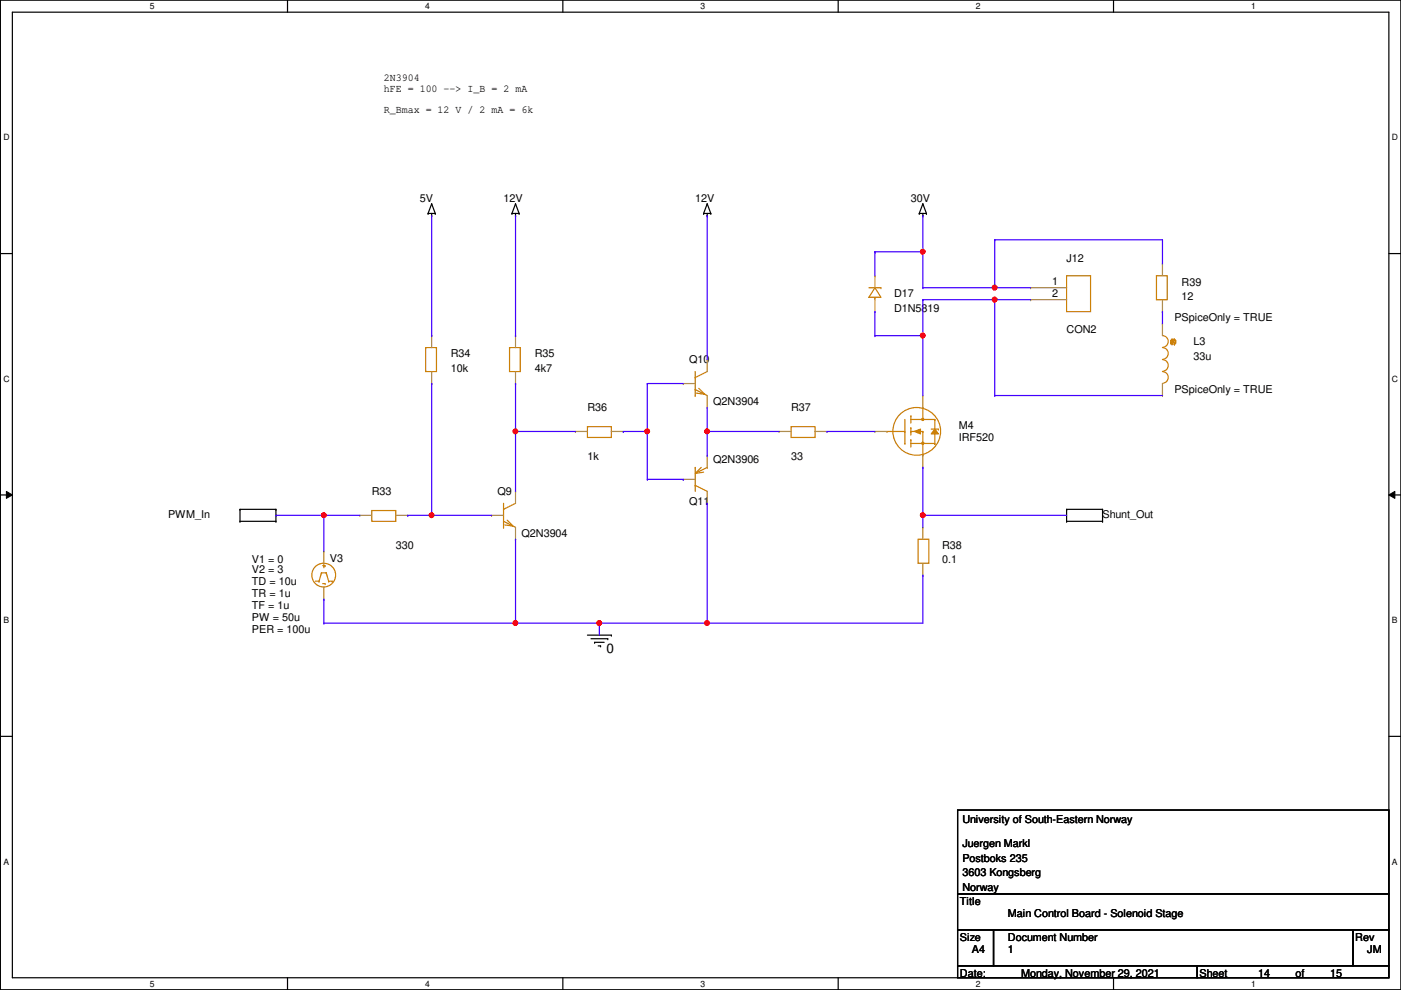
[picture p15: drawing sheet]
<svg xmlns="http://www.w3.org/2000/svg" width="297mm" height="210mm" viewBox="0 0 297 210" stroke-linecap="round" stroke-linejoin="round" font-family="sans-serif">
<defs><g id="words">
<text font-size="2.8" x="128.6" y="138.5">0</text>
<g font-size="2.3">
<text x="81.4" y="17.1">2N3904</text>
<text x="81.4" y="19.4">hFE = 100 --&gt; I_B = 2 mA</text>
<text x="81.4" y="24">R_Bmax = 12 V / 2 mA = 6k</text>
<text x="89" y="42.8">5V</text>
<text x="106.8" y="42.8">12V</text>
<text x="147.4" y="42.8">12V</text>
<text x="193.1" y="42.8">30V</text>
<text x="226.1" y="55.5">J12</text>
<text x="189.6" y="63.1">D17</text>
<text x="223.1" y="60.5">1</text>
<text x="223.1" y="63">2</text>
<text x="250.5" y="60.5">R39</text>
<text x="250.5" y="63.6">12</text>
<text x="189.6" y="66.1">D1N5819</text>
<text x="226.1" y="70.7">CON2</text>
<text x="249" y="68.2">PSpiceOnly = TRUE</text>
<text x="95.6" y="75.8">R34</text>
<text x="113.4" y="75.8">R35</text>
<text x="146.1" y="77">Q10</text>
<text x="253.1" y="73.2">L3</text>
<text x="253.1" y="76.3">33u</text>
<text x="95.6" y="78.8">10k</text>
<text x="113.4" y="78.8">4k7</text>
<text x="249" y="83.4">PSpiceOnly = TRUE</text>
<text x="124.5" y="87.2">R36</text>
<text x="151.2" y="85.9">Q2N3904</text>
<text x="167.7" y="87.2">R37</text>
<text x="203.3" y="91">M4</text>
<text x="203.3" y="93.6">IRF520</text>
<text x="124.5" y="97.6">1k</text>
<text x="151.2" y="98.1">Q2N3906</text>
<text x="167.7" y="97.6">33</text>
<text x="78.8" y="105">R33</text>
<text x="105.5" y="105">Q9</text>
<text x="146.1" y="107">Q11</text>
<text x="35.6" y="109.8">PWM_In</text>
<text x="110.6" y="113.9">Q2N3904</text>
<text x="233.8" y="109.8">Shunt_Out</text>
<text x="53.4" y="119.5">V1 = 0</text>
<text x="69.9" y="119.2">V3</text>
<text x="83.9" y="116.4">330</text>
<text x="199.7" y="116.4">R38</text>
<text x="199.7" y="119.5">0.1</text>
<text x="53.4" y="124">TD = 10u</text>
<text x="53.4" y="121.5">V2 = 3</text>
<text x="53.4" y="129.1">TF = 1u</text>
<text x="53.4" y="131.7">PW = 50u</text>
<text x="53.4" y="126.6">TR = 1u</text>
<text x="53.4" y="134.2">PER = 100u</text>
<text x="204" y="174.6">University of South-Eastern Norway</text>
<text x="204" y="179.7">Juergen Markl</text>
<text x="204" y="182.7">Postboks 235</text>
<text x="204" y="185.8">3603 Kongsberg</text>
<text x="203.5" y="191.9">Title</text>
<text x="204" y="188.8">Norway</text>
<text x="213.7" y="194.4">Main Control Board - Solenoid Stage</text>
<text x="203.5" y="199.5">Size</text>
<text x="206.1" y="202">A4</text>
<text x="213.7" y="199.5">Document Number</text>
<text x="213.7" y="202">1</text>
<text x="287.4" y="199.5">Rev</text>
<text x="289.9" y="202">JM</text>
<text x="203.5" y="207.1">Date:</text>
<text x="216.5" y="207.1">Monday, November 29, 2021</text>
<text x="254.3" y="207.1">Sheet</text>
<text x="266.8" y="207.1">14</text>
<text x="274.7" y="207.1">of</text>
<text x="282" y="207.1">15</text>
</g>
<g font-size="1.8">
<text x="31.8" y="1.9">5</text>
<text x="90.1" y="1.9">4</text>
<text x="148.5" y="1.9">3</text>
<text x="206.9" y="1.9">2</text>
<text x="265.3" y="1.9">1</text>
<text x=".7" y="29.8">D</text>
<text x="295.1" y="29.8">D</text>
<text x=".7" y="80.9">C</text>
<text x="295.1" y="80.9">C</text>
<text x=".7" y="132.1">B</text>
<text x="295.1" y="132.1">B</text>
<text x=".7" y="183.3">A</text>
<text x="295.1" y="183.3">A</text>
<text x="31.8" y="209.2">5</text>
<text x="90.1" y="209.2">4</text>
<text x="148.5" y="209.2">3</text>
<text x="206.9" y="209.2">2</text>
<text x="265.3" y="209.2">1</text>
</g>
</g></defs>
<path d="M.1 0h296.9v209.8h-296.9zM2.6 2.6h291.9v204.7h-291.9z" fill="none" stroke="#000" stroke-width=".25"/>
<g fill="#fff">
<path d="M31.8 .3h1v2h-1z"/>
<path d="M31.8 207.6h1v1.9h-1z"/>
</g>
<path d="M61 0v2.6M61 207.3v2.5" fill="none" stroke="#000" stroke-width=".25"/>
<g fill="#fff">
<path d="M90.1 .3h1v2h-1z"/>
<path d="M90.1 207.6h1v1.9h-1z"/>
</g>
<path d="M119.3 0v2.6M119.3 207.3v2.5" fill="none" stroke="#000" stroke-width=".25"/>
<g fill="#fff">
<path d="M148.5 .3h1v2h-1z"/>
<path d="M148.5 207.6h1v1.9h-1z"/>
</g>
<path d="M177.7 0v2.6M177.7 207.3v2.5" fill="none" stroke="#000" stroke-width=".25"/>
<g fill="#fff">
<path d="M206.9 .3h1v2h-1z"/>
<path d="M206.9 207.6h1v1.9h-1z"/>
</g>
<path d="M236.1 0v2.6M236.1 207.3v2.5" fill="none" stroke="#000" stroke-width=".25"/>
<g fill="#fff">
<path d="M265.3 .3h.9v2h-.9z"/>
<path d="M265.3 207.6h.9v1.9h-.9z"/>
<path d="M.7 28.2h1.3v1.9h-1.3z"/>
<path d="M295.1 28.2h1.3v1.9h-1.3z"/>
<path d="M.7 79.3h1.3v2h-1.3z"/>
<path d="M295.1 79.3h1.3v2h-1.3z"/>
</g>
<path d="M.1 53.8h2.5M294.5 53.8h2.5" fill="none" stroke="#000" stroke-width=".25"/>
<g fill="#fff">
<path d="M.7 130.5h1.2v2h-1.2z"/>
<path d="M295.1 130.5h1.2v2h-1.2z"/>
</g>
<path d="M.1 104.9h2.5M294.5 104.9h2.5" fill="none" stroke="#000" stroke-width=".25"/>
<path d="M1.4 104.2l1.2 .7-1.2 .8zM294.5 104.9l1.2-.7v1.5z" fill="#000"/>
<path d="M1.4 104.2l1.2 .7-1.2 .8zM294.5 104.9l1.2-.7v1.5z" fill="none" stroke="#000" stroke-width=".21"/>
<g fill="#fff">
<path d="M.7 181.7h1.2v2h-1.2z"/>
<path d="M295.1 181.7h1.2v2h-1.2z"/>
</g>
<g fill="none" stroke="#000" stroke-width=".25">
<path d="M90.8 45.3h.1M90.8 45.3h1.5M91.5 45.8h.1M91.5 43.2h.1M91.5 45.3v.5M91.5 43.2l-.7 2.1M91.5 43.2l.8 2.1M92.3 45.3h.1M108.5 45.3h.1M108.5 45.3h1.6M109.3 45.8h.1M109.3 43.2h.1"/>
<path d="M109.3 45.3v.5M109.3 43.2l-.8 2.1M109.3 43.2l.8 2.1M110.1 45.3h.1M149.2 45.3h.1M149.2 45.3h1.5M149.9 45.8h.1M149.9 43.2h.1M149.9 45.3v.5M149.9 43.2l-.7 2.1M149.9 43.2l.8 2.1M150.7 45.3h.1"/>
<path d="M194.9 45.3h.1M194.9 45.3h1.5M195.7 45.8h.1M195.7 43.2h.1M195.7 45.3v.5M195.7 43.2l-.8 2.1M195.7 43.2l.7 2.1M196.4 45.3h.1M50.9 110.5h.1M50.9 108h.1M50.9 108h7.6M50.9 110.5h7.6"/>
<path d="M50.9 108v2.5M58.5 108h.1M58.5 110.5h.1M58.5 108v2.5M226.1 110.5h.1M226.1 108h.1M226.1 108h7.7M226.1 110.5h7.7M226.1 108v2.5M233.8 108h.1M233.8 110.5h.1M233.8 108v2.5"/>
<path d="M124.5 134.7h5.1M125.3 135.4h3.6M126.1 136.2h.1M126.1 136.2h2M126.8 136.9h.5M127.3 136.9h.1M128.9 135.4h.1M129.6 134.7h.1M.1 156.1h2.5M294.5 156.1h2.5M203 171.7h91.5v17.8h-91.5zM203 189.5h91.5v7.6h-91.5z"/>
<path d="M203 197.1h7.6v7.7h-7.6zM210.6 197.1h76.2v7.7h-76.2zM286.8 197.1h7.7v7.7h-7.7zM203 204.8h50.8v2.5h-50.8zM253.8 204.8h40.7v2.5h-40.7z"/>
</g>
<g fill="none" stroke="#cc8006" stroke-width=".25">
<path d="M226.1 58.5h5.1v7.6h-5.1zM245.2 58.5h2.3v5h-2.3zM90.3 73.7h2.2v5.1h-2.2zM108 73.7h2.3v5.1h-2.3zM147.4 78.8v5.1M149.9 78.8l-2.5 1.3M184.2 61h2.6M185.5 61l1.3 2h-2.6zM185.5 63h.1M185.5 63v.5M186.8 61h.1M246.5 71.2a1.25 1.25 0 0 1 1.2 1.2 1.25 1.25 0 0 1-1.2 1.3 1.27 1.27 0 0 1 1.2 1.2 1.27 1.27 0 0 1-1.2 1.3 1.27 1.27 0 0 1 1.2 1.3 1.27 1.27 0 0 1-1.2 1.2 1.27 1.27 0 0 1 1.2 1.3 1.27 1.27 0 0 1-1.2 1.3"/>
<path d="M248.2 72.2h.1M248.2 72.7h.1M248.2 72.2l1.1 .5M248.2 72.7l.3 .2M248.2 72.2v.5M248.5 71.9h.1M248.5 72.9h.1M248.5 71.9l.5 1M248.5 71.9l-.3 .3M248.5 71.9h.5M248.5 72.9h.5M249 72.9h.1"/>
<path d="M249 71.9h.1M249 71.9l.3 .3M249 71.9l-.5 1M249.3 72.2h.1M249.3 72.7h.1M249.3 72.2v.5M249.3 72.7l-.3 .2M249.3 72.2l-1.1 .5M124.5 90.5h5.1v2.3h-5.1zM147.4 99.1h.1M147.4 80.1h.1M147.4 82.6h.1"/>
<path d="M147.4 83.9h.1M147.4 99.1v5.1M147.4 82.6l2.5 1.3M148.2 82.3l1.2 1.3-1.7-.2M148.7 99.1l-1.3 1.3 1.8-.3M149.9 99.1h.1M149.9 99.1l-2.5 1.3M167.7 90.5h5.1v2.3h-5.1zM195.7 91.5h.1M195.7 91.5v2.5M68.4 119.9h.5M68.7 119.7v.5"/>
<path d="M68.9 119.9h.1M78.8 108.2h5.1v2.3h-5.1zM106.8 108h.1M106.8 110.5h.1M106.8 111.8h.1M106.8 110.5l2.5 1.3M106.8 106.7v5.1M107.5 110.3l1.3 1.2-1.8-.2M109.3 106.7l-2.5 1.3M147.4 102.9h.1M147.4 102.9l2.5 1.3M194.6 114.3h2.3v5.1h-2.3z"/>
<path d="M66.9 123.2h.7M67.6 123.2h.1M68.2 121.5h.1M68.2 121.5l-.6 1.7M68.2 121.5h1M68.4 123.7h.5M68.7 120.2h.1M68.9 123.7h.1M69.2 121.5h.1M69.2 121.5l.5 1.7M69.7 123.2h.1M69.7 123.2h.7"/>
<path d="M70.4 123.2h.1"/>
<circle cx="68.6" cy="121.9" r="2.52"/>
</g>
<g fill="none" stroke="#a84" stroke-width=".25">
<path d="M185.5 58.5h.1M185.5 58.5v2.5M246.5 55.9h.1M246.5 55.9v2.6M91.5 71.2h.1M91.5 71.2v2.5M91.5 78.8v2.5M109.3 71.2h.1M109.3 71.2v2.5M109.3 78.8v2.5M149.9 76.2h.1M149.9 76.2v2.6"/>
<path d="M185.5 66.1h.1M185.5 63.5v2.6M218.5 61h.1M218.5 63.5h.1M218.5 61h7.6M218.5 63.5h7.6M246.5 68.6h.1M246.5 66.1h.1M246.5 63.5v2.6M246.5 68.6v2.6M91.5 81.3h.1M109.3 81.3h.1"/>
<path d="M122 91.5h.1M122 91.5h2.5M129.6 91.5h2.6M132.2 91.5h.1M144.9 81.3h.1M144.9 81.3h2.5M149.9 96.6h.1M149.9 86.4h.1M149.9 83.9v2.5M149.9 96.6v2.5M165.2 91.5h.1M165.2 91.5h2.5"/>
<path d="M172.8 91.5h2.5M175.3 91.5h.1M246.5 83.9h.1M246.5 81.3v2.6M68.7 116.9h.1M68.7 116.9v2.5M76.3 109.3h.1M76.3 109.3h2.5M83.9 109.3h2.5M86.4 109.3h.1M104.2 109.3h.1M104.2 109.3h2.6"/>
<path d="M109.3 104.2h.1M109.3 114.3h.1M109.3 104.2v2.5M109.3 111.8v2.5M144.9 101.6h.1M144.9 101.6h2.5M149.9 106.7h.1M149.9 104.2v2.5M195.7 111.8h.1M195.7 111.8v2.5M195.7 119.4v2.6M68.7 127h.1"/>
<path d="M68.7 124.5v2.5M195.7 122h.1"/>
</g>
<path d="M193.9 91.5l1.3-.5v1z" fill="#cc8006"/>
<g fill="none" stroke="#cc8006" stroke-width=".25">
<path d="M188 91.5h.1M188 91.5h2.6M193.1 91.5h.1M193.1 93.3h.1M193.1 91.5h2.6M193.1 94h2.6M193.1 93.3v1.5M193.9 91.5l1.3-.5v1zM195.5 93.8h.3v.4h-.3zM195.5 88.7h.3v.4h-.3zM195.7 94h.1M195.7 96.6h.1"/>
<path d="M195.7 86.4h.1M195.7 86.4v2.5M195.7 94v2.6"/>
<circle cx="194.4" cy="91.5" r="5.1"/>
</g>
<path d="M198.2 91l.8 1h-1.6z" fill="#cc8006"/>
<g fill="none" stroke="#cc8006" stroke-width=".25">
<path d="M190.6 91.5h1.3M191.9 91.5h.1M191.9 94h.1M191.9 88.9v5.1M193.1 88.2h.1M193.1 90.7h.1M193.1 88.9h5.1M193.1 88.2v1.5M193.1 90.7v1.5M195.7 88.9h.1M195.7 94h2.5M197.4 91h1.6"/>
<path d="M198.2 91l.8 1h-1.6zM198.2 88.9h.1M198.2 94h.1M198.2 88.9v2.1M198.2 92v2M199 91h.1"/>
</g>
<path d="M185.5 91.5h.1M185.5 91.5h2.5M195.7 83.9h.1M195.7 99.1h.1M195.7 83.9v2.5M195.7 96.6v2.5" fill="none" stroke="#a84" stroke-width=".25"/>
<path d="M137.2 81.3h.1M137.2 91.5h.1M137.2 81.3h7.7M137.2 81.3v10.2" fill="none" stroke="#4200ff" stroke-width=".25"/>
<circle cx="137.2" cy="91.5" r=".49" fill="#f00"/>
<circle cx="137.2" cy="91.5" r=".49" fill="none" stroke="#f00" stroke-width=".25"/>
<path d="M109.3 91.5h.1M109.3 91.5h12.7M132.2 91.5h.1M132.2 91.5h5v10.1M149.9 91.5h.1M149.9 86.4v5.1M137.2 101.6h.1M137.2 101.6h7.7M144.9 101.6h.1" fill="none" stroke="#4200ff" stroke-width=".25"/>
<circle cx="109.3" cy="91.5" r=".49" fill="#f00"/>
<circle cx="109.3" cy="91.5" r=".49" fill="none" stroke="#f00" stroke-width=".25"/>
<path d="M109.3 91.5h.1M109.3 81.3h.1M109.3 81.3v22.9M86.4 109.3h.1M86.4 109.3h5.1M109.3 114.3h.1M109.3 114.3v17.8h-40.6M68.7 132.1h.1" fill="none" stroke="#4200ff" stroke-width=".25"/>
<circle cx="109.3" cy="132.1" r=".49" fill="#f00"/>
<circle cx="109.3" cy="132.1" r=".49" fill="none" stroke="#f00" stroke-width=".25"/>
<path d="M149.9 106.7h.1M149.9 106.7v25.4M109.3 132.1h.1M109.3 132.1h17.8" fill="none" stroke="#4200ff" stroke-width=".25"/>
<circle cx="149.9" cy="132.1" r=".49" fill="#f00"/>
<circle cx="149.9" cy="132.1" r=".49" fill="none" stroke="#f00" stroke-width=".25"/>
<path d="M127.1 132.1h.1M127.1 132.1v2.6" fill="none" stroke="#4200ff" stroke-width=".25"/>
<circle cx="127.1" cy="132.1" r=".49" fill="#f00"/>
<circle cx="127.1" cy="132.1" r=".49" fill="none" stroke="#f00" stroke-width=".25"/>
<path d="M149.9 91.5h.1M149.9 91.5h15.3M127.1 132.1h.1M127.1 132.1h22.8" fill="none" stroke="#4200ff" stroke-width=".25"/>
<circle cx="149.9" cy="91.5" r=".49" fill="#f00"/>
<circle cx="149.9" cy="91.5" r=".49" fill="none" stroke="#f00" stroke-width=".25"/>
<path d="M149.9 96.6h.1M149.9 91.5v5.1M195.7 99.1h.1M195.7 99.1v10.2" fill="none" stroke="#4200ff" stroke-width=".25"/>
<circle cx="195.6" cy="109.2" r=".49" fill="#f00"/>
<circle cx="195.6" cy="109.2" r=".49" fill="none" stroke="#f00" stroke-width=".25"/>
<g fill="none" stroke="#4200ff" stroke-width=".25">
<path d="M109.3 45.8v25.4M149.9 45.8h.1M149.9 45.8v30.4M195.7 45.8h.1M195.7 45.8v7.6M210.9 50.8h.1M210.9 50.8v10.2h-15.2M210.9 50.8h35.6M246.5 50.8h.1M246.5 50.8v5.1M109.3 71.2h.1M195.7 61h.1"/>
<path d="M195.7 63.5h.1M195.7 63.5v7.7M195.7 63.5h15.2M175.3 91.5h.1M175.3 91.5h10.2M149.9 132.1h.1M195.7 122h.1M195.7 122v10.1h-45.8"/>
</g>
<circle cx="210.9" cy="61" r=".49" fill="#f00"/>
<circle cx="210.9" cy="61" r=".49" fill="none" stroke="#f00" stroke-width=".25"/>
<path d="M210.9 63.5h.1M210.9 63.5v20.4M210.9 83.9h.1M210.9 83.9h35.6" fill="none" stroke="#4200ff" stroke-width=".25"/>
<circle cx="210.9" cy="63.5" r=".49" fill="#f00"/>
<circle cx="210.9" cy="63.5" r=".49" fill="none" stroke="#f00" stroke-width=".25"/>
<path d="M246.5 66.1h.1M246.5 66.1v2.5M91.5 81.3h.1M91.5 81.3v28M68.7 109.3h.1M68.7 109.3v7.6M68.7 109.3h7.6M68.7 127h.1M68.7 127v5.1" fill="none" stroke="#4200ff" stroke-width=".25"/>
<circle cx="91.5" cy="109.2" r=".49" fill="#f00"/>
<circle cx="91.5" cy="109.2" r=".49" fill="none" stroke="#f00" stroke-width=".25"/>
<path d="M91.5 45.8v25.4M185.5 53.4h.1M185.5 53.4v5.1M185.5 53.4h10.2M195.7 53.4h.1M195.7 53.4v7.6M91.5 71.2h.1M91.5 109.3h.1M91.5 109.3h12.7" fill="none" stroke="#4200ff" stroke-width=".25"/>
<circle cx="195.6" cy="53.4" r=".49" fill="#f00"/>
<circle cx="195.6" cy="53.4" r=".49" fill="none" stroke="#f00" stroke-width=".25"/>
<path d="M185.5 66.1h.1M185.5 71.2h.1M185.5 66.1v5.1M185.5 71.2h10.2M195.7 71.2h.1M195.7 71.2v12.7" fill="none" stroke="#4200ff" stroke-width=".25"/>
<circle cx="195.6" cy="71.1" r=".49" fill="#f00"/>
<circle cx="195.6" cy="71.1" r=".49" fill="none" stroke="#f00" stroke-width=".25"/>
<path d="M58.5 109.3h.1M58.5 109.3h10.2" fill="none" stroke="#4200ff" stroke-width=".25"/>
<circle cx="68.6" cy="109.2" r=".49" fill="#f00"/>
<circle cx="68.6" cy="109.2" r=".49" fill="none" stroke="#f00" stroke-width=".25"/>
<path d="M210.9 61h.1M210.9 63.5h.1M210.9 61h7.6M210.9 63.5h7.6M195.7 109.3h.1M195.7 109.3h30.4M195.7 109.3v2.5" fill="none" stroke="#4200ff" stroke-width=".25"/>
<circle cx="137.2" cy="91.5" r=".49" fill="#f00"/>
<circle cx="137.2" cy="91.5" r=".49" fill="none" stroke="#f00" stroke-width=".25"/>
<circle cx="109.3" cy="91.5" r=".49" fill="#f00"/>
<circle cx="109.3" cy="91.5" r=".49" fill="none" stroke="#f00" stroke-width=".25"/>
<circle cx="109.3" cy="132.1" r=".49" fill="#f00"/>
<circle cx="109.3" cy="132.1" r=".49" fill="none" stroke="#f00" stroke-width=".25"/>
<circle cx="149.9" cy="132.1" r=".49" fill="#f00"/>
<circle cx="149.9" cy="132.1" r=".49" fill="none" stroke="#f00" stroke-width=".25"/>
<circle cx="127.1" cy="132.1" r=".49" fill="#f00"/>
<circle cx="127.1" cy="132.1" r=".49" fill="none" stroke="#f00" stroke-width=".25"/>
<circle cx="149.9" cy="91.5" r=".49" fill="#f00"/>
<circle cx="149.9" cy="91.5" r=".49" fill="none" stroke="#f00" stroke-width=".25"/>
<circle cx="195.6" cy="109.2" r=".49" fill="#f00"/>
<circle cx="195.6" cy="109.2" r=".49" fill="none" stroke="#f00" stroke-width=".25"/>
<circle cx="210.9" cy="61" r=".49" fill="#f00"/>
<circle cx="210.9" cy="61" r=".49" fill="none" stroke="#f00" stroke-width=".25"/>
<circle cx="210.9" cy="63.5" r=".49" fill="#f00"/>
<circle cx="210.9" cy="63.5" r=".49" fill="none" stroke="#f00" stroke-width=".25"/>
<circle cx="91.5" cy="109.2" r=".49" fill="#f00"/>
<circle cx="91.5" cy="109.2" r=".49" fill="none" stroke="#f00" stroke-width=".25"/>
<circle cx="195.6" cy="53.4" r=".49" fill="#f00"/>
<circle cx="195.6" cy="53.4" r=".49" fill="none" stroke="#f00" stroke-width=".25"/>
<circle cx="195.6" cy="71.1" r=".49" fill="#f00"/>
<circle cx="195.6" cy="71.1" r=".49" fill="none" stroke="#f00" stroke-width=".25"/>
<circle cx="68.6" cy="109.2" r=".49" fill="#f00"/>
<circle cx="68.6" cy="109.2" r=".49" fill="none" stroke="#f00" stroke-width=".25"/>
<use href="#words"/>
</svg>
